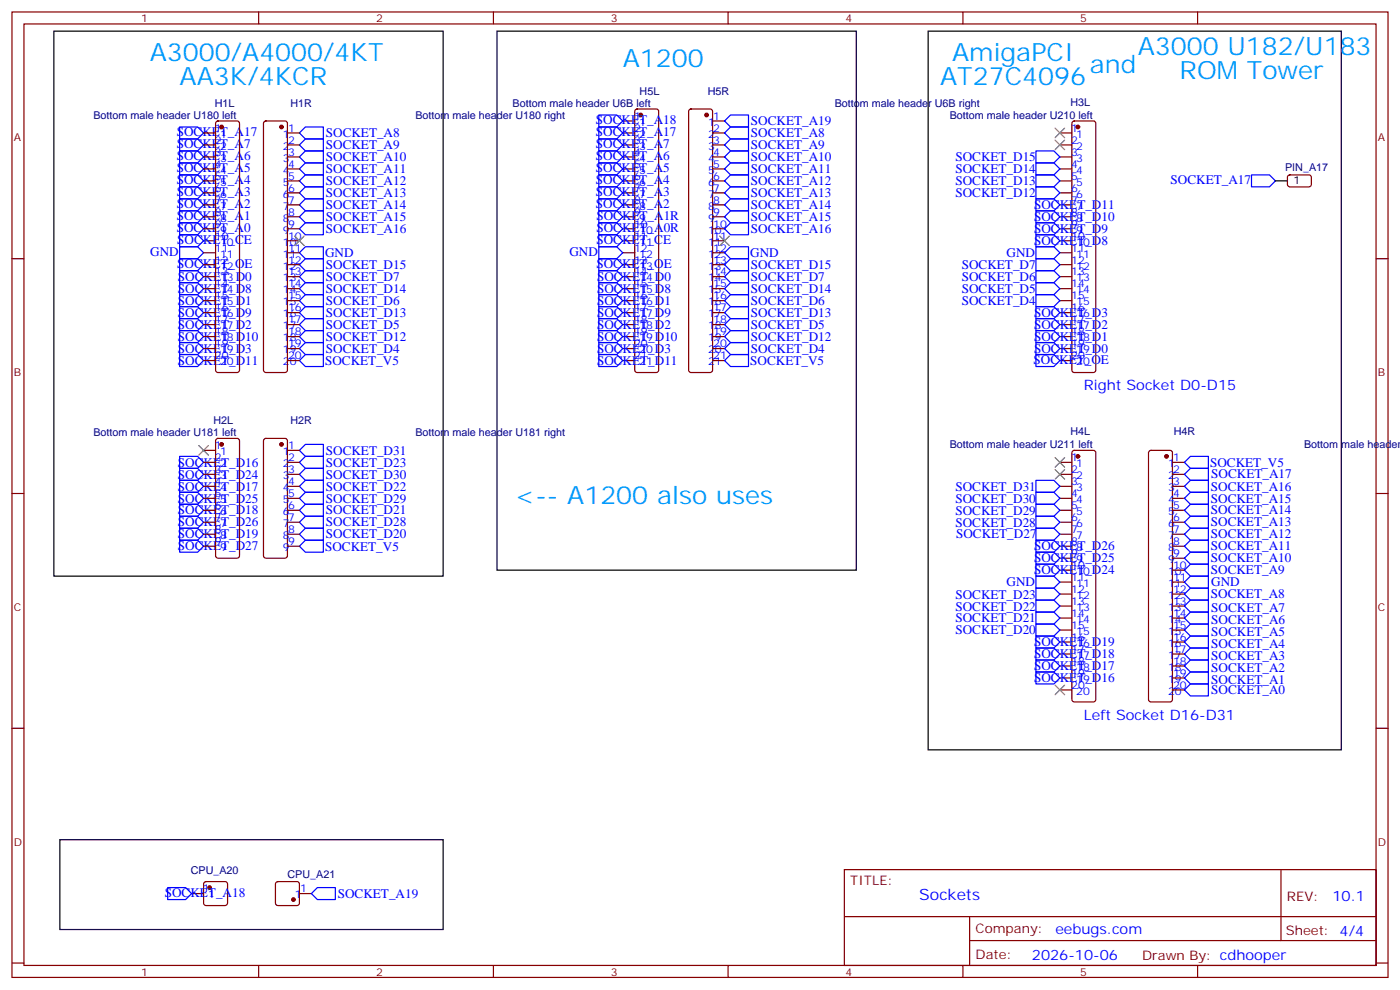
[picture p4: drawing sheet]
<svg xmlns="http://www.w3.org/2000/svg" width="412mm" height="292mm" viewBox="0 0 412 292" stroke-linecap="round" stroke-linejoin="round" font-family="sans-serif">
<defs><g id="words">
<g font-size="7.4" fill="#09f">
<text x="44.1" y="18">A3000/A4000/4KT</text>
<text x="280.5" y="18">AmigaPCI</text>
<text x="335.1" y="16.2">A3000 U182/U183</text>
<text x="183.4" y="19.8">A1200</text>
<text x="321" y="21.5">and</text>
<text x="347.5" y="23.3">ROM Tow</text>
<text x="382.4" y="23.3">er</text>
<text x="52.9" y="25">AA3K/4KCR</text>
<text x="276.9" y="25">AT27C4096</text>
<text x="151.7" y="148.5">&lt;-- A1200 also uses</text>
</g>
<text font-size="4.6" fill="#00f" x="270.8" y="265.1">Sockets</text>
<g font-size="4.2" fill="#00f">
<text x="319.3" y="115">Right Socket D0-D15</text>
<text x="319.3" y="212">Left Socket D16-D31</text>
<text x="392.5" y="265.4">10.1</text>
<text x="310.9" y="274.9">eebugs.com</text>
<text x="304" y="282.7">2026-10-06</text>
</g>
<g font-size="3.9" fill="#00f">
<text x="52.1" y="40">SOCKET_A17</text>
<text x="96" y="40.4">SOCKET_A8</text>
<text x="175.5" y="40">SOCKET_A17</text>
<text x="175.5" y="36.5">SOCKET_A18</text>
<text x="221.2" y="40.4">SOCKET_A8</text>
<text x="221.2" y="36.9">SOCKET_A19</text>
<text x="52.1" y="43.6">SOCKET_A7</text>
<text x="52.1" y="47.1">SOCKET_A6</text>
<text x="96" y="43.9">SOCKET_A9</text>
<text x="96" y="47.5">SOCKET_A10</text>
<text x="175.5" y="47.1">SOCKET_A6</text>
<text x="175.5" y="43.6">SOCKET_A7</text>
<text x="221.2" y="47.5">SOCKET_A10</text>
<text x="221.2" y="43.9">SOCKET_A9</text>
<text x="281.4" y="47.5">SOCKET_D15</text>
<text x="52.1" y="50.6">SOCKET_A5</text>
<text x="96" y="51">SOCKET_A11</text>
<text x="175.5" y="50.6">SOCKET_A5</text>
<text x="221.2" y="51">SOCKET_A11</text>
<text x="281.4" y="51">SOCKET_D14</text>
<text x="52.1" y="54.2">SOCKET_A4</text>
<text x="52.1" y="57.7">SOCKET_A3</text>
<text x="96" y="54.5">SOCKET_A12</text>
<text x="96" y="58">SOCKET_A13</text>
<text x="175.5" y="57.7">SOCKET_A3</text>
<text x="175.5" y="54.2">SOCKET_A4</text>
<text x="221.2" y="58">SOCKET_A13</text>
<text x="221.2" y="54.5">SOCKET_A12</text>
<text x="281.4" y="54.6">SOCKET_D13</text>
<text x="281.4" y="58.1">SOCKET_D12</text>
<text x="344.8" y="54.2">SOCKET_A17</text>
<text x="52.1" y="61.2">SOCKET_A2</text>
<text x="52.1" y="64.7">SOCKET_A1</text>
<text x="96" y="61.6">SOCKET_A14</text>
<text x="96" y="65.1">SOCKET_A15</text>
<text x="175.5" y="61.2">SOCKET_A2</text>
<text x="175.7" y="64.9">SOCKET_A1R</text>
<text x="221.2" y="65.1">SOCKET_A15</text>
<text x="221.2" y="61.6">SOCKET_A14</text>
<text x="304.6" y="61.6">SOCKET_D11</text>
<text x="304.6" y="65.1">SOCKET_D10</text>
<text x="52.1" y="68.3">SOCKET_A0</text>
<text x="52.2" y="71.9">SOCKET_CE</text>
<text x="96" y="68.6">SOCKET_A16</text>
<text x="175.7" y="71.9">SOCKET_CE</text>
<text x="175.7" y="68.4">SOCKET_A0R</text>
<text x="221.2" y="68.6">SOCKET_A16</text>
<text x="304.6" y="68.6">SOCKET_D9</text>
<text x="44.3" y="75.5">GND</text>
<text x="95.8" y="75.8">GND</text>
<text x="167.7" y="75.5">GND</text>
<text x="221" y="75.8">GND</text>
<text x="296.5" y="75.7">GND</text>
<text x="304.6" y="72.2">SOCKET_D8</text>
<text x="52.2" y="79">SOCKET_OE</text>
<text x="52.4" y="82.7">SOCKET_D0</text>
<text x="96" y="82.7">SOCKET_D7</text>
<text x="96" y="79.2">SOCKET_D15</text>
<text x="175.7" y="79">SOCKET_OE</text>
<text x="175.9" y="82.7">SOCKET_D0</text>
<text x="221.2" y="79.2">SOCKET_D15</text>
<text x="221.2" y="82.7">SOCKET_D7</text>
<text x="283.3" y="79.3">SOCKET_D7</text>
<text x="283.3" y="82.8">SOCKET_D6</text>
<text x="52.4" y="86.3">SOCKET_D8</text>
<text x="52.4" y="89.8">SOCKET_D1</text>
<text x="96" y="86.3">SOCKET_D14</text>
<text x="96" y="89.8">SOCKET_D6</text>
<text x="175.9" y="89.8">SOCKET_D1</text>
<text x="175.9" y="86.3">SOCKET_D8</text>
<text x="221.2" y="89.8">SOCKET_D6</text>
<text x="221.2" y="86.3">SOCKET_D14</text>
<text x="283.3" y="86.3">SOCKET_D5</text>
<text x="283.3" y="89.8">SOCKET_D4</text>
<text x="52.4" y="93.3">SOCKET_D9</text>
<text x="96" y="93.3">SOCKET_D13</text>
<text x="175.9" y="93.3">SOCKET_D9</text>
<text x="221.2" y="93.3">SOCKET_D13</text>
<text x="304.6" y="93.3">SOCKET_D3</text>
<text x="52.4" y="96.8">SOCKET_D2</text>
<text x="52.4" y="100.4">SOCKET_D10</text>
<text x="96" y="96.8">SOCKET_D5</text>
<text x="96" y="100.4">SOCKET_D12</text>
<text x="175.9" y="100.4">SOCKET_D10</text>
<text x="175.9" y="96.8">SOCKET_D2</text>
<text x="221.2" y="100.4">SOCKET_D12</text>
<text x="221.2" y="96.8">SOCKET_D5</text>
<text x="304.6" y="100.4">SOCKET_D1</text>
<text x="304.6" y="96.8">SOCKET_D2</text>
<text x="52.4" y="103.9">SOCKET_D3</text>
<text x="52.4" y="107.4">SOCKET_D11</text>
<text x="95.8" y="107.6">SOCKET_V5</text>
<text x="96" y="103.9">SOCKET_D4</text>
<text x="175.9" y="107.4">SOCKET_D11</text>
<text x="175.9" y="103.9">SOCKET_D3</text>
<text x="221" y="107.6">SOCKET_V5</text>
<text x="221.2" y="103.9">SOCKET_D4</text>
<text x="304.4" y="107.2">SOCKET_OE</text>
<text x="304.6" y="103.9">SOCKET_D0</text>
<text x="52.4" y="137.4">SOCKET_D16</text>
<text x="96" y="137.4">SOCKET_D23</text>
<text x="96" y="133.9">SOCKET_D31</text>
<text x="356.5" y="137.6">SOCKET_V5</text>
<text x="52.4" y="140.9">SOCKET_D24</text>
<text x="96" y="140.9">SOCKET_D30</text>
<text x="356.8" y="140.9">SOCKET_A17</text>
<text x="52.4" y="144.5">SOCKET_D17</text>
<text x="52.4" y="148">SOCKET_D25</text>
<text x="96" y="144.5">SOCKET_D22</text>
<text x="96" y="148">SOCKET_D29</text>
<text x="281.4" y="144.5">SOCKET_D31</text>
<text x="281.4" y="148.1">SOCKET_D30</text>
<text x="356.7" y="148">SOCKET_A15</text>
<text x="356.7" y="144.5">SOCKET_A16</text>
<text x="52.4" y="151.5">SOCKET_D18</text>
<text x="52.4" y="155.1">SOCKET_D26</text>
<text x="96" y="151.5">SOCKET_D21</text>
<text x="96" y="155.1">SOCKET_D28</text>
<text x="281.4" y="151.6">SOCKET_D29</text>
<text x="281.4" y="155.1">SOCKET_D28</text>
<text x="356.7" y="155.1">SOCKET_A13</text>
<text x="356.7" y="151.5">SOCKET_A14</text>
<text x="52.4" y="158.6">SOCKET_D19</text>
<text x="96" y="158.6">SOCKET_D20</text>
<text x="281.6" y="158.6">SOCKET_D27</text>
<text x="356.7" y="158.6">SOCKET_A12</text>
<text x="52.4" y="162.1">SOCKET_D27</text>
<text x="95.8" y="162.3">SOCKET_V5</text>
<text x="304.6" y="162.1">SOCKET_D26</text>
<text x="304.6" y="165.6">SOCKET_D25</text>
<text x="356.7" y="162.1">SOCKET_A11</text>
<text x="356.7" y="165.6">SOCKET_A10</text>
<text x="296.5" y="172.7">GND</text>
<text x="304.6" y="169.2">SOCKET_D24</text>
<text x="356.7" y="169.2">SOCKET_A9</text>
<text x="356.8" y="172.7">GND</text>
<text x="281.4" y="176.3">SOCKET_D23</text>
<text x="281.4" y="179.8">SOCKET_D22</text>
<text x="356.7" y="176.2">SOCKET_A8</text>
<text x="281.4" y="183.3">SOCKET_D21</text>
<text x="356.8" y="183.7">SOCKET_A6</text>
<text x="356.8" y="180.2">SOCKET_A7</text>
<text x="281.4" y="186.9">SOCKET_D20</text>
<text x="304.6" y="190.3">SOCKET_D19</text>
<text x="356.8" y="190.7">SOCKET_A4</text>
<text x="356.8" y="187.2">SOCKET_A5</text>
<text x="304.6" y="193.9">SOCKET_D18</text>
<text x="304.6" y="197.4">SOCKET_D17</text>
<text x="356.8" y="197.8">SOCKET_A2</text>
<text x="356.8" y="194.3">SOCKET_A3</text>
<text x="304.6" y="200.9">SOCKET_D16</text>
<text x="356.8" y="201.3">SOCKET_A1</text>
<text x="356.8" y="204.5">SOCKET_A0</text>
<text x="48.5" y="264.1">SOCKET_A18</text>
<text x="99.5" y="264.4">SOCKET_A19</text>
</g>
<g font-size="3.9" fill="#800">
<text x="250.5" y="260.7">TITLE:</text>
<text x="379.1" y="265.4">REV:</text>
<text x="287.4" y="274.9">Company:</text>
<text x="378.7" y="275.5">Sheet: 4/4</text>
<text x="287.4" y="282.6">Date:</text>
<text x="336.4" y="282.7">Draw</text>
<text x="346.6" y="282.7">n By: cdhooper</text>
</g>
<g font-size="3.2" fill="#800">
<text x="41.6" y="6.5">1</text>
<text x="110.8" y="6.5">2</text>
<text x="179.9" y="6.5">3</text>
<text x="249.1" y="6.5">4</text>
<text x="318.2" y="6.5">5</text>
<text x="4.1" y="41.6">A</text>
<text x="405.9" y="41.6">A</text>
<text x="4.1" y="110.8">B</text>
<text x="405.9" y="110.8">B</text>
<text x="4.1" y="179.9">C</text>
<text x="405.9" y="179.9">C</text>
<text x="4.1" y="249.1">D</text>
<text x="405.9" y="249.1">D</text>
<text x="41.6" y="287.3">1</text>
<text x="110.8" y="287.3">2</text>
<text x="179.9" y="287.3">3</text>
<text x="249.1" y="287.3">4</text>
<text x="318.2" y="287.3">5</text>
</g>
<g font-size="3.2" fill="#000080">
<text x="188.4" y="28">H5L</text>
<text x="208.5" y="28">H5R</text>
<text x="27.5" y="35">Bottom male header U180 left</text>
<text x="63.3" y="31.5">H1L</text>
<text x="85.5" y="31.5">H1R</text>
<text x="122.4" y="35">Bottom male header U180 right</text>
<text x="151" y="31.5">Bottom male header U6B left</text>
<text x="245.9" y="31.5">Bottom male header U6B right</text>
<text x="279.8" y="35">Bottom male header U210 left</text>
<text x="315.3" y="31.2">H3L</text>
<text x="378.5" y="50.4">PIN_A17</text>
<text x="62.9" y="125">H2L</text>
<text x="85.5" y="125">H2R</text>
<text x="27.5" y="128.5">Bottom male header U181 left</text>
<text x="122.4" y="128.5">Bottom male header U181 right</text>
<text x="315.3" y="128.2">H4L</text>
<text x="345.8" y="128.2">H4R</text>
<text x="279.8" y="132">Bottom male header U211 left</text>
<text x="384.1" y="132">Bottom male header</text>
<text x="56.2" y="257.3">CPU_A20</text>
<text x="84.7" y="258.6">CPU_A21</text>
</g>
<g font-size="3.2" fill="#00f">
<text x="186.8" y="35.3">1</text>
<text x="210.1" y="35.3">1</text>
<text x="63.3" y="38.8">1</text>
<text x="64.8" y="40.6">1</text>
<text x="83.4" y="40.6">1</text>
<text x="84.8" y="38.8">1</text>
<text x="186.8" y="38.8">2</text>
<text x="188.3" y="37">1</text>
<text x="188.3" y="40.6">2</text>
<text x="208.6" y="37">1</text>
<text x="208.6" y="40.6">2</text>
<text x="210.1" y="38.8">2</text>
<text x="315.6" y="38.8">1</text>
<text x="317" y="40.6">1</text>
<text x="63.3" y="45.9">3</text>
<text x="63.3" y="42.3">2</text>
<text x="64.8" y="47.6">3</text>
<text x="64.8" y="44.1">2</text>
<text x="83.4" y="47.6">3</text>
<text x="83.4" y="44.1">2</text>
<text x="84.8" y="45.9">3</text>
<text x="84.8" y="42.3">2</text>
<text x="186.8" y="42.3">3</text>
<text x="186.8" y="45.9">4</text>
<text x="188.3" y="44.1">3</text>
<text x="188.3" y="47.6">4</text>
<text x="208.6" y="44.1">3</text>
<text x="208.6" y="47.6">4</text>
<text x="210.1" y="42.3">3</text>
<text x="210.1" y="45.9">4</text>
<text x="315.6" y="42.3">2</text>
<text x="315.6" y="45.9">3</text>
<text x="317" y="44.1">2</text>
<text x="317" y="47.6">3</text>
<text x="63.3" y="52.9">5</text>
<text x="63.3" y="49.4">4</text>
<text x="64.8" y="51.2">4</text>
<text x="83.4" y="51.2">4</text>
<text x="84.8" y="52.9">5</text>
<text x="84.8" y="49.4">4</text>
<text x="186.8" y="49.4">5</text>
<text x="186.8" y="52.9">6</text>
<text x="188.3" y="51.2">5</text>
<text x="208.6" y="51.2">5</text>
<text x="210.1" y="49.4">5</text>
<text x="210.1" y="52.9">6</text>
<text x="315.6" y="49.4">4</text>
<text x="315.6" y="52.9">5</text>
<text x="317" y="51.2">4</text>
<text x="63.3" y="60">7</text>
<text x="63.3" y="56.4">6</text>
<text x="64.8" y="58.2">6</text>
<text x="64.8" y="54.7">5</text>
<text x="83.4" y="58.2">6</text>
<text x="83.4" y="54.7">5</text>
<text x="84.8" y="60">7</text>
<text x="84.8" y="56.4">6</text>
<text x="186.8" y="56.4">7</text>
<text x="186.8" y="60">8</text>
<text x="188.3" y="54.7">6</text>
<text x="188.3" y="58.2">7</text>
<text x="208.6" y="54.7">6</text>
<text x="208.6" y="58.2">7</text>
<text x="210.1" y="56.4">7</text>
<text x="210.1" y="60">8</text>
<text x="315.6" y="56.4">6</text>
<text x="315.6" y="60">7</text>
<text x="317" y="54.7">5</text>
<text x="317" y="58.2">6</text>
<text x="63.3" y="63.5">8</text>
<text x="64.8" y="65.3">8</text>
<text x="64.8" y="61.7">7</text>
<text x="83.4" y="65.3">8</text>
<text x="83.4" y="61.7">7</text>
<text x="84.8" y="63.5">8</text>
<text x="186.8" y="63.5">9</text>
<text x="188.3" y="61.7">8</text>
<text x="188.3" y="65.3">9</text>
<text x="208.6" y="61.7">8</text>
<text x="208.6" y="65.3">9</text>
<text x="210.1" y="63.5">9</text>
<text x="315.6" y="63.5">8</text>
<text x="317" y="61.7">7</text>
<text x="317" y="65.3">8</text>
<text x="63.3" y="70.6">10</text>
<text x="63.3" y="67">9</text>
<text x="64.8" y="68.8">9</text>
<text x="83.4" y="68.8">9</text>
<text x="84.8" y="70.6">10</text>
<text x="84.8" y="67">9</text>
<text x="186.8" y="67">10</text>
<text x="186.8" y="70.6">11</text>
<text x="188.3" y="68.8">10</text>
<text x="208.6" y="68.8">10</text>
<text x="210.1" y="67">10</text>
<text x="210.1" y="70.6">11</text>
<text x="315.6" y="67">9</text>
<text x="315.6" y="70.6">10</text>
<text x="317" y="68.8">9</text>
<text x="63.3" y="77.6">12</text>
<text x="63.3" y="74.1">11</text>
<text x="64.8" y="75.8">11</text>
<text x="64.8" y="72.3">10</text>
<text x="83.4" y="75.8">11</text>
<text x="83.4" y="72.3">10</text>
<text x="84.8" y="77.6">12</text>
<text x="84.8" y="74.1">11</text>
<text x="186.8" y="74.1">12</text>
<text x="186.8" y="77.6">13</text>
<text x="188.3" y="72.3">11</text>
<text x="188.3" y="75.8">12</text>
<text x="208.6" y="72.3">11</text>
<text x="208.6" y="75.8">12</text>
<text x="210.1" y="74.1">12</text>
<text x="210.1" y="77.6">13</text>
<text x="315.6" y="74.1">11</text>
<text x="315.6" y="77.6">12</text>
<text x="317" y="72.3">10</text>
<text x="317" y="75.8">11</text>
<text x="63.3" y="81.1">13</text>
<text x="64.8" y="82.9">13</text>
<text x="64.8" y="79.4">12</text>
<text x="83.4" y="82.9">13</text>
<text x="83.4" y="79.4">12</text>
<text x="84.8" y="81.1">13</text>
<text x="186.8" y="81.1">14</text>
<text x="188.3" y="79.4">13</text>
<text x="188.3" y="82.9">14</text>
<text x="208.6" y="79.4">13</text>
<text x="208.6" y="82.9">14</text>
<text x="210.1" y="81.1">14</text>
<text x="315.6" y="81.1">13</text>
<text x="317" y="79.4">12</text>
<text x="317" y="82.9">13</text>
<text x="63.3" y="88.2">15</text>
<text x="63.3" y="84.7">14</text>
<text x="64.8" y="90">15</text>
<text x="64.8" y="86.4">14</text>
<text x="83.4" y="90">15</text>
<text x="83.4" y="86.4">14</text>
<text x="84.8" y="88.2">15</text>
<text x="84.8" y="84.7">14</text>
<text x="186.8" y="84.7">15</text>
<text x="186.8" y="88.2">16</text>
<text x="188.3" y="86.4">15</text>
<text x="188.3" y="90">16</text>
<text x="208.6" y="86.4">15</text>
<text x="208.6" y="90">16</text>
<text x="210.1" y="84.7">15</text>
<text x="210.1" y="88.2">16</text>
<text x="315.6" y="84.7">14</text>
<text x="315.6" y="88.2">15</text>
<text x="317" y="86.4">14</text>
<text x="317" y="90">15</text>
<text x="63.3" y="95.2">17</text>
<text x="63.3" y="91.7">16</text>
<text x="64.8" y="93.5">16</text>
<text x="83.4" y="93.5">16</text>
<text x="84.8" y="95.2">17</text>
<text x="84.8" y="91.7">16</text>
<text x="186.8" y="91.7">17</text>
<text x="186.8" y="95.2">18</text>
<text x="188.3" y="93.5">17</text>
<text x="208.6" y="93.5">17</text>
<text x="210.1" y="91.7">17</text>
<text x="210.1" y="95.2">18</text>
<text x="315.6" y="91.7">16</text>
<text x="315.6" y="95.2">17</text>
<text x="317" y="93.5">16</text>
<text x="63.3" y="98.8">18</text>
<text x="64.8" y="100.5">18</text>
<text x="64.8" y="97">17</text>
<text x="83.4" y="100.5">18</text>
<text x="83.4" y="97">17</text>
<text x="84.8" y="98.8">18</text>
<text x="186.8" y="98.8">19</text>
<text x="188.3" y="97">18</text>
<text x="188.3" y="100.5">19</text>
<text x="208.6" y="97">18</text>
<text x="208.6" y="100.5">19</text>
<text x="210.1" y="98.8">19</text>
<text x="315.6" y="98.8">18</text>
<text x="317" y="97">17</text>
<text x="317" y="100.5">18</text>
<text x="63.3" y="105.8">20</text>
<text x="63.3" y="102.3">19</text>
<text x="64.8" y="107.6">20</text>
<text x="64.8" y="104.1">19</text>
<text x="83.4" y="107.6">20</text>
<text x="83.4" y="104.1">19</text>
<text x="84.8" y="105.8">20</text>
<text x="84.8" y="102.3">19</text>
<text x="186.8" y="102.3">20</text>
<text x="186.8" y="105.8">21</text>
<text x="188.3" y="104.1">20</text>
<text x="188.3" y="107.6">21</text>
<text x="208.6" y="104.1">20</text>
<text x="208.6" y="107.6">21</text>
<text x="210.1" y="102.3">20</text>
<text x="210.1" y="105.8">21</text>
<text x="315.6" y="102.3">19</text>
<text x="315.6" y="105.8">20</text>
<text x="317" y="104.1">19</text>
<text x="317" y="107.6">20</text>
<text x="63.3" y="132.3">1</text>
<text x="63.3" y="135.8">2</text>
<text x="64.8" y="134.1">1</text>
<text x="64.8" y="137.6">2</text>
<text x="83.4" y="134.1">1</text>
<text x="83.4" y="137.6">2</text>
<text x="84.8" y="132.3">1</text>
<text x="84.8" y="135.8">2</text>
<text x="315.6" y="135.8">1</text>
<text x="317" y="137.6">1</text>
<text x="344.1" y="137.6">1</text>
<text x="345.5" y="135.8">1</text>
<text x="63.3" y="139.3">3</text>
<text x="63.3" y="142.9">4</text>
<text x="64.8" y="141.1">3</text>
<text x="83.4" y="141.1">3</text>
<text x="84.8" y="139.3">3</text>
<text x="84.8" y="142.9">4</text>
<text x="315.6" y="139.3">2</text>
<text x="315.6" y="142.9">3</text>
<text x="317" y="141.1">2</text>
<text x="344.1" y="141.1">2</text>
<text x="345.5" y="139.3">2</text>
<text x="345.5" y="142.9">3</text>
<text x="63.3" y="146.4">5</text>
<text x="63.3" y="149.9">6</text>
<text x="64.8" y="144.6">4</text>
<text x="64.8" y="148.2">5</text>
<text x="83.4" y="144.6">4</text>
<text x="83.4" y="148.2">5</text>
<text x="84.8" y="146.4">5</text>
<text x="84.8" y="149.9">6</text>
<text x="315.6" y="146.4">4</text>
<text x="315.6" y="149.9">5</text>
<text x="317" y="144.6">3</text>
<text x="317" y="148.2">4</text>
<text x="344.1" y="144.6">3</text>
<text x="344.1" y="148.2">4</text>
<text x="345.5" y="146.4">4</text>
<text x="345.5" y="149.9">5</text>
<text x="63.3" y="153.5">7</text>
<text x="64.8" y="151.7">6</text>
<text x="64.8" y="155.2">7</text>
<text x="83.4" y="151.7">6</text>
<text x="83.4" y="155.2">7</text>
<text x="84.8" y="153.5">7</text>
<text x="315.6" y="153.5">6</text>
<text x="317" y="151.7">5</text>
<text x="317" y="155.2">6</text>
<text x="344.1" y="151.7">5</text>
<text x="344.1" y="155.2">6</text>
<text x="345.5" y="153.5">6</text>
<text x="63.3" y="157">8</text>
<text x="63.3" y="160.5">9</text>
<text x="64.8" y="158.8">8</text>
<text x="83.4" y="158.8">8</text>
<text x="84.8" y="157">8</text>
<text x="84.8" y="160.5">9</text>
<text x="315.6" y="157">7</text>
<text x="315.6" y="160.5">8</text>
<text x="317" y="158.8">7</text>
<text x="344.1" y="158.8">7</text>
<text x="345.5" y="157">7</text>
<text x="345.5" y="160.5">8</text>
<text x="64.8" y="162.3">9</text>
<text x="83.4" y="162.3">9</text>
<text x="315.6" y="164">9</text>
<text x="315.6" y="167.6">10</text>
<text x="317" y="162.3">8</text>
<text x="317" y="165.8">9</text>
<text x="344.1" y="162.3">8</text>
<text x="344.1" y="165.8">9</text>
<text x="345.5" y="164">9</text>
<text x="345.5" y="167.6">10</text>
<text x="315.6" y="171.1">11</text>
<text x="317" y="169.3">10</text>
<text x="317" y="172.9">11</text>
<text x="344.1" y="169.3">10</text>
<text x="344.1" y="172.9">11</text>
<text x="345.5" y="171.1">11</text>
<text x="315.6" y="174.6">12</text>
<text x="315.6" y="178.2">13</text>
<text x="317" y="176.4">12</text>
<text x="317" y="179.9">13</text>
<text x="344.1" y="176.4">12</text>
<text x="344.1" y="179.9">13</text>
<text x="345.5" y="174.6">12</text>
<text x="345.5" y="178.2">13</text>
<text x="315.6" y="181.7">14</text>
<text x="315.6" y="185.2">15</text>
<text x="317" y="183.4">14</text>
<text x="344.1" y="183.4">14</text>
<text x="345.5" y="181.7">14</text>
<text x="345.5" y="185.2">15</text>
<text x="315.6" y="188.7">16</text>
<text x="317" y="187">15</text>
<text x="317" y="190.5">16</text>
<text x="344.1" y="187">15</text>
<text x="344.1" y="190.5">16</text>
<text x="345.5" y="188.7">16</text>
<text x="315.6" y="192.3">17</text>
<text x="315.6" y="195.8">18</text>
<text x="317" y="194">17</text>
<text x="317" y="197.6">18</text>
<text x="344.1" y="194">17</text>
<text x="344.1" y="197.6">18</text>
<text x="345.5" y="192.3">17</text>
<text x="345.5" y="195.8">18</text>
<text x="315.6" y="199.3">19</text>
<text x="315.6" y="202.8">20</text>
<text x="317" y="201.1">19</text>
<text x="344.1" y="201.1">19</text>
<text x="345.5" y="199.3">19</text>
<text x="345.5" y="202.8">20</text>
<text x="317" y="204.6">20</text>
<text x="344.1" y="204.6">20</text>
<text x="59.8" y="262.8">1</text>
<text x="88.4" y="262.8">1</text>
<text x="61.3" y="264.6">1</text>
<text x="86.9" y="264.6">1</text>
</g>
<text font-size="3.2" x="381" y="54.3">1</text>
</g></defs>
<g fill="none" stroke="#870000" stroke-width=".35">
<path d="M3.5 3.5h405.4v284.4h-405.4zM7.1 7.1h398.2v277.2h-398.2zM76.2 3.5v3.6M145.3 3.5v3.6M214.5 3.5v3.6M283.6 3.5v3.6M352.8 3.5v3.6M60 39.2h3.5M63.7 35.8l.5-.2h5.6l.5 .2 .3 .5v72.7l-.3 .5-.5 .2h-5.6l-.5-.2-.2-.5v-72.7zM77.8 35.8l.5-.2h5.7l.5 .2 .2 .5v72.7l-.3 .5-.4 .2h-5.7l-.5-.2-.2-.5v-72.7zM84.7 39.2h3.5M183.4 39.2h3.6"/>
<path d="M183.4 35.6h3.6M187.2 32.3l.5-.2h5.6l.5 .2 .2 .5v76.2l-.2 .5-.5 .2h-5.6l-.5-.2-.2-.5v-76.2zM203.1 32.3l.5-.2h5.6l.5 .2 .2 .5v76.2l-.2 .5-.5 .2h-5.6l-.5-.2-.3-.5v-76.2zM209.9 39.2h3.5M209.9 35.6h3.5M312.2 39.2h3.5M316 35.8l.4-.2h5.7l.5 .2 .2 .5v72.7l-.2 .5-.5 .2h-5.7l-.5-.2-.2-.5v-72.7zM60 56.8h3.5M60 53.3h3.5M60 49.7h3.5M60 46.2h3.5M60 42.7h3.5"/>
<path d="M84.7 56.8h3.5M84.7 53.3h3.5M84.7 49.7h3.5M84.7 46.2h3.5M84.7 42.7h3.5M183.4 56.8h3.6M183.4 53.3h3.6M183.4 49.7h3.6M183.4 46.2h3.6M183.4 42.7h3.6M209.9 56.8h3.5M209.9 53.3h3.5"/>
<path d="M209.9 49.7h3.5M209.9 46.2h3.5M209.9 42.7h3.5M312.2 56.8h3.5M312.2 53.3h3.5M312.2 49.7h3.5M312.2 46.2h3.5M312.2 42.7h3.5M379.5 51.7l.4-.2 6 .1 .4 .6-.1 2.4-.6 .4h-5.9l-.5-.7v-2.1zM3.5 76.2h3.6M60 78h3.5M60 74.4h3.5"/>
<path d="M60 70.9h3.5M60 67.4h3.5M60 63.9h3.5M60 60.3h3.5M84.7 78h3.5M84.7 74.4h3.5M84.7 70.9h3.5M84.7 67.4h3.5M84.7 63.9h3.5M84.7 60.3h3.5M183.4 78h3.6M183.4 74.4h3.6"/>
<path d="M183.4 70.9h3.6M183.4 67.4h3.6M183.4 63.9h3.6M183.4 60.3h3.6M209.9 78h3.5M209.9 74.4h3.5M209.9 70.9h3.5M209.9 67.4h3.5M209.9 63.9h3.5M209.9 60.3h3.5M312.2 78h3.5M312.2 74.4h3.5"/>
<path d="M312.2 70.9h3.5M312.2 67.4h3.5M312.2 63.9h3.5M312.2 60.3h3.5M405.3 76.2h3.6M60 99.1h3.5M60 95.6h3.5M60 92.1h3.5M60 88.5h3.5M60 85h3.5M60 81.5h3.5M84.7 99.1h3.5"/>
<path d="M84.7 95.6h3.5M84.7 92.1h3.5M84.7 88.5h3.5M84.7 85h3.5M84.7 81.5h3.5M183.4 99.1h3.6M183.4 95.6h3.6M183.4 92.1h3.6M183.4 88.5h3.6M183.4 85h3.6M183.4 81.5h3.6M209.9 99.1h3.5"/>
<path d="M209.9 95.6h3.5M209.9 92.1h3.5M209.9 88.5h3.5M209.9 85h3.5M209.9 81.5h3.5M312.2 99.1h3.5M312.2 95.6h3.5M312.2 92.1h3.5M312.2 88.5h3.5M312.2 85h3.5M312.2 81.5h3.5M60 106.2h3.5"/>
<path d="M60 102.7h3.5M84.7 106.2h3.5M84.7 102.7h3.5M183.4 106.2h3.6M183.4 102.7h3.6M209.9 106.2h3.5M209.9 102.7h3.5M312.2 106.2h3.5M312.2 102.7h3.5M60 132.6h3.5M60 136.2h3.5M60 139.7h3.5"/>
<path d="M63.7 129.3l.5-.2h5.6l.5 .2 .3 .5v33.9l-.3 .5-.5 .2h-5.6l-.5-.2-.2-.5v-33.9zM77.8 129.3l.5-.2h5.7l.5 .2 .2 .5v33.9l-.3 .5-.4 .2h-5.7l-.5-.2-.2-.5v-33.9zM84.7 132.6h3.5M84.7 136.2h3.5M84.7 139.7h3.5M312.2 136.2h3.5M312.2 139.7h3.5M316 132.9l.4-.3h5.7l.5 .3 .2 .4v72.7l-.2 .5-.5 .2h-5.7l-.5-.2-.2-.5v-72.7zM338.5 132.9l.5-.3h5.7l.5 .3 .2 .4v72.7l-.3 .5-.4 .2h-5.7l-.5-.2-.2-.5v-72.7zM345.4 136.2h3.5M345.4 139.7h3.5M3.5 145.3h3.6"/>
<path d="M60 143.2h3.5M60 146.8h3.5M60 150.3h3.5M60 153.8h3.5M60 157.3h3.5M84.7 143.2h3.5M84.7 146.8h3.5M84.7 150.3h3.5M84.7 153.8h3.5M84.7 157.3h3.5M312.2 143.2h3.5M312.2 146.8h3.5"/>
<path d="M312.2 150.3h3.5M312.2 153.8h3.5M312.2 157.3h3.5M345.4 143.2h3.5M345.4 146.8h3.5M345.4 150.3h3.5M345.4 153.8h3.5M345.4 157.3h3.5M405.3 145.3h3.6M60 160.9h3.5M84.7 160.9h3.5M312.2 160.9h3.5"/>
<path d="M312.2 164.4h3.5M312.2 167.9h3.5M312.2 171.4h3.5M312.2 175h3.5M312.2 178.5h3.5M345.4 160.9h3.5M345.4 164.4h3.5M345.4 167.9h3.5M345.4 171.4h3.5M345.4 175h3.5M345.4 178.5h3.5M312.2 182h3.5"/>
<path d="M312.2 185.6h3.5M312.2 189.1h3.5M312.2 192.6h3.5M312.2 196.1h3.5M312.2 199.7h3.5M345.4 182h3.5M345.4 185.6h3.5M345.4 189.1h3.5M345.4 192.6h3.5M345.4 196.1h3.5M345.4 199.7h3.5M3.5 214.5h3.6"/>
<path d="M312.2 203.2h3.5M345.4 203.2h3.5M405.3 214.5h3.6M60.2 259.9l.5-.3h5.6l.5 .3 .2 .5v5.6l-.2 .5-.5 .2h-5.6l-.5-.2-.2-.5v-5.6zM81.4 259.9l.4-.3h5.7l.5 .3 .2 .5v5.6l-.2 .5-.5 .2h-5.7l-.5-.2-.2-.5v-5.6zM248.7 256.1h156.6v28.2h-156.6zM377.3 256.1v20.9M56.4 263.2h3.6M88.2 263.2h3.5M248.7 270h156.5M285.6 277h119.6M285.6 270v14.1"/>
<path d="M3.5 283.6h3.6M76.2 284.3v3.6M145.3 284.3v3.6M214.5 284.3v3.6M283.6 284.3v3.6M352.8 284.3v3.6M405.3 283.6h3.6"/>
</g>
<g fill="none" stroke="#00f" stroke-width=".35">
<path d="M52.9 37.4h5.3l1.8 1.8-1.8 1.7h-5.3zM88.2 39.2l1.8-1.8h5.2v3.5h-5.2zM176.4 37.4h5.3l1.7 1.8-1.7 1.7h-5.3zM176.4 33.9h5.3l1.7 1.7-1.7 1.8h-5.3zM213.4 39.2l1.8-1.8h5.3v3.5h-5.3zM213.4 35.6l1.8-1.7h5.3v3.5h-5.3zM52.9 40.9h5.3l1.8 1.8-1.8 1.8h-5.3zM52.9 44.5h5.3l1.8 1.7-1.8 1.8h-5.3zM52.9 48h5.3l1.8 1.7-1.8 1.8h-5.3zM52.9 51.5h5.3l1.8 1.8-1.8 1.7h-5.3zM52.9 55h5.3l1.8 1.8-1.8 1.8h-5.3zM52.9 58.6h5.3l1.8 1.7-1.8 1.8h-5.3z"/>
<path d="M88.2 42.7l1.8-1.8h5.2v3.6h-5.2zM88.2 46.2l1.8-1.7h5.2v3.5h-5.2zM88.2 49.7l1.8-1.7h5.2v3.5h-5.2zM88.2 53.3l1.8-1.8h5.2v3.5h-5.2zM88.2 56.8l1.8-1.8h5.2v3.6h-5.2zM176.4 58.6h5.3l1.7 1.7-1.7 1.8h-5.3zM176.4 55h5.3l1.7 1.8-1.7 1.8h-5.3zM176.4 51.5h5.3l1.7 1.8-1.7 1.7h-5.3zM176.4 48h5.3l1.7 1.7-1.7 1.8h-5.3zM176.4 44.5h5.3l1.7 1.7-1.7 1.8h-5.3zM176.4 40.9h5.3l1.7 1.8-1.7 1.8h-5.3zM213.4 56.8l1.8-1.8h5.3v3.6h-5.3z"/>
<path d="M213.4 53.3l1.8-1.8h5.3v3.5h-5.3zM213.4 49.7l1.8-1.7h5.3v3.5h-5.3zM213.4 46.2l1.8-1.7h5.3v3.5h-5.3zM213.4 42.7l1.8-1.8h5.3v3.6h-5.3zM305.2 44.5h5.2l1.8 1.7-1.8 1.8h-5.2zM305.2 48h5.2l1.8 1.7-1.8 1.8h-5.2zM305.2 51.5h5.2l1.8 1.8-1.8 1.7h-5.2zM305.2 55h5.2l1.8 1.8-1.8 1.8h-5.2zM305.2 58.6h5.2l1.8 1.7-1.8 1.8h-5.2zM368.7 51.5h5.2l1.8 1.8-1.8 1.7h-5.2zM52.9 72.7h5.3l1.8 1.7-1.8 1.8h-5.3zM52.9 62.1h5.3l1.8 1.8-1.8 1.7h-5.3z"/>
<path d="M52.9 65.6h5.3l1.8 1.8-1.8 1.7h-5.3zM52.9 79.7h5.3l1.8 1.8-1.8 1.8h-5.3zM52.9 76.2h5.3l1.8 1.8-1.8 1.7h-5.3zM52.9 69.1h5.3l1.8 1.8-1.8 1.8h-5.3zM88.2 74.4l1.8-1.7h5.2v3.5h-5.2zM88.2 60.3l1.8-1.7h5.2v3.5h-5.2zM88.2 63.9l1.8-1.8h5.2v3.5h-5.2zM88.2 67.4l1.8-1.8h5.2v3.5h-5.2zM88.2 78l1.8-1.8h5.2v3.5h-5.2zM176.4 69.1h5.3l1.7 1.8-1.7 1.8h-5.3zM176.4 76.2h5.3l1.7 1.8-1.7 1.7h-5.3zM176.4 79.7h5.3l1.7 1.8-1.7 1.8h-5.3z"/>
<path d="M176.4 65.6h5.3l1.7 1.8-1.7 1.7h-5.3zM176.4 62.1h5.3l1.7 1.8-1.7 1.7h-5.3zM176.4 72.7h5.3l1.7 1.7-1.7 1.8h-5.3zM213.4 78l1.8-1.8h5.3v3.5h-5.3zM213.4 67.4l1.8-1.8h5.3v3.5h-5.3zM213.4 63.9l1.8-1.8h5.3v3.5h-5.3zM213.4 60.3l1.8-1.7h5.3v3.5h-5.3zM213.4 74.4l1.8-1.7h5.3v3.5h-5.3zM305.2 62.1h5.2l1.8 1.8-1.8 1.7h-5.2zM305.2 65.6h5.2l1.8 1.8-1.8 1.7h-5.2zM305.2 69.1h5.2l1.8 1.8-1.8 1.8h-5.2zM305.2 72.7h5.2l1.8 1.7-1.8 1.8h-5.2z"/>
<path d="M305.2 76.2h5.2l1.8 1.8-1.8 1.7h-5.2zM305.2 79.7h5.2l1.8 1.8-1.8 1.8h-5.2zM52.9 83.3h5.3l1.8 1.7-1.8 1.8h-5.3zM52.9 86.8h5.3l1.8 1.7-1.8 1.8h-5.3zM52.9 90.3h5.3l1.8 1.8-1.8 1.7h-5.3zM52.9 93.8h5.3l1.8 1.8-1.8 1.8h-5.3zM52.9 97.4h5.3l1.8 1.7-1.8 1.8h-5.3zM88.2 81.5l1.8-1.8h5.2v3.6h-5.2zM88.2 85l1.8-1.7h5.2v3.5h-5.2zM88.2 88.5l1.8-1.7h5.2v3.5h-5.2zM88.2 92.1l1.8-1.8h5.2v3.5h-5.2zM88.2 95.6l1.8-1.8h5.2v3.6h-5.2z"/>
<path d="M88.2 99.1l1.8-1.7h5.2v3.5h-5.2zM176.4 97.4h5.3l1.7 1.7-1.7 1.8h-5.3zM176.4 93.8h5.3l1.7 1.8-1.7 1.8h-5.3zM176.4 90.3h5.3l1.7 1.8-1.7 1.7h-5.3zM176.4 86.8h5.3l1.7 1.7-1.7 1.8h-5.3zM176.4 83.3h5.3l1.7 1.7-1.7 1.8h-5.3zM213.4 99.1l1.8-1.7h5.3v3.5h-5.3zM213.4 95.6l1.8-1.8h5.3v3.6h-5.3zM213.4 92.1l1.8-1.8h5.3v3.5h-5.3zM213.4 88.5l1.8-1.7h5.3v3.5h-5.3zM213.4 85l1.8-1.7h5.3v3.5h-5.3zM213.4 81.5l1.8-1.8h5.3v3.6h-5.3z"/>
<path d="M305.2 83.3h5.2l1.8 1.7-1.8 1.8h-5.2zM305.2 86.8h5.2l1.8 1.7-1.8 1.8h-5.2zM305.2 90.3h5.2l1.8 1.8-1.8 1.7h-5.2zM305.2 97.4h5.2l1.8 1.7-1.8 1.8h-5.2zM305.2 93.8h5.2l1.8 1.8-1.8 1.8h-5.2zM52.9 100.9h5.3l1.8 1.8-1.8 1.7h-5.3zM52.9 104.4h5.3l1.8 1.8-1.8 1.8h-5.3zM88.2 106.2l1.8-1.8h5.2v3.6h-5.2zM88.2 102.7l1.8-1.8h5.2v3.5h-5.2zM176.4 104.4h5.3l1.7 1.8-1.7 1.8h-5.3zM176.4 100.9h5.3l1.7 1.8-1.7 1.7h-5.3zM213.4 102.7l1.8-1.8h5.3v3.5h-5.3z"/>
<path d="M213.4 106.2l1.8-1.8h5.3v3.6h-5.3zM305.2 100.9h5.2l1.8 1.8-1.8 1.7h-5.2zM305.2 104.4h5.2l1.8 1.8-1.8 1.8h-5.2zM52.9 134.4h5.3l1.8 1.8-1.8 1.7h-5.3zM52.9 137.9h5.3l1.8 1.8-1.8 1.8h-5.3zM88.2 136.2l1.8-1.8h5.2v3.5h-5.2zM88.2 139.7l1.8-1.8h5.2v3.6h-5.2zM88.2 132.6l1.8-1.7h5.2v3.5h-5.2zM348.9 136.2l1.8-1.8h5.3v3.5h-5.3zM348.9 139.7l1.8-1.8h5.3v3.6h-5.3zM52.9 141.5h5.3l1.8 1.7-1.8 1.8h-5.3zM52.9 145h5.3l1.8 1.8-1.8 1.7h-5.3z"/>
<path d="M52.9 148.5h5.3l1.8 1.8-1.8 1.7h-5.3zM52.9 152h5.3l1.8 1.8-1.8 1.8h-5.3zM52.9 155.6h5.3l1.8 1.7-1.8 1.8h-5.3zM52.9 159.1h5.3l1.8 1.8-1.8 1.7h-5.3zM88.2 143.2l1.8-1.7h5.2v3.5h-5.2zM88.2 146.8l1.8-1.8h5.2v3.5h-5.2zM88.2 150.3l1.8-1.8h5.2v3.5h-5.2zM88.2 153.8l1.8-1.8h5.2v3.6h-5.2zM88.2 157.3l1.8-1.7h5.2v3.5h-5.2zM305.2 141.5h5.2l1.8 1.7-1.8 1.8h-5.2zM305.2 145h5.2l1.8 1.8-1.8 1.7h-5.2zM305.2 148.5h5.2l1.8 1.8-1.8 1.7h-5.2z"/>
<path d="M305.2 152h5.2l1.8 1.8-1.8 1.8h-5.2zM305.2 155.6h5.2l1.8 1.7-1.8 1.8h-5.2zM305.2 159.1h5.2l1.8 1.8-1.8 1.7h-5.2zM348.9 157.3l1.8-1.7h5.3v3.5h-5.3zM348.9 153.8l1.8-1.8h5.3v3.6h-5.3zM348.9 146.8l1.8-1.8h5.3v3.5h-5.3zM348.9 150.3l1.8-1.8h5.3v3.5h-5.3zM348.9 143.2l1.8-1.7h5.3v3.5h-5.3zM88.2 160.9l1.8-1.8h5.2v3.5h-5.2zM305.2 162.6h5.2l1.8 1.8-1.8 1.8h-5.2zM305.2 166.2h5.2l1.8 1.7-1.8 1.8h-5.2zM305.2 169.7h5.2l1.8 1.7-1.8 1.8h-5.2z"/>
<path d="M305.2 173.2h5.2l1.8 1.8-1.8 1.7h-5.2zM305.2 176.7h5.2l1.8 1.8-1.8 1.8h-5.2zM348.9 178.5l1.8-1.8h5.3v3.6h-5.3zM348.9 175l1.8-1.8h5.3v3.5h-5.3zM348.9 171.4l1.8-1.7h5.3v3.5h-5.3zM348.9 167.9l1.8-1.7h5.3v3.5h-5.3zM348.9 160.9l1.8-1.8h5.3v3.5h-5.3zM348.9 164.4l1.8-1.8h5.3v3.6h-5.3zM305.2 180.3h5.2l1.8 1.7-1.8 1.8h-5.2zM305.2 187.3h5.2l1.8 1.8-1.8 1.8h-5.2zM305.2 183.8h5.2l1.8 1.8-1.8 1.7h-5.2zM305.2 190.9h5.2l1.8 1.7-1.8 1.8h-5.2z"/>
<path d="M305.2 194.4h5.2l1.8 1.7-1.8 1.8h-5.2zM305.2 197.9h5.2l1.8 1.8-1.8 1.7h-5.2zM348.9 199.7l1.8-1.8h5.3v3.5h-5.3zM348.9 196.1l1.8-1.7h5.3v3.5h-5.3zM348.9 192.6l1.8-1.7h5.3v3.5h-5.3zM348.9 189.1l1.8-1.8h5.3v3.6h-5.3zM348.9 185.6l1.8-1.8h5.3v3.5h-5.3zM348.9 182l1.8-1.7h5.3v3.5h-5.3zM348.9 203.2l1.8-1.8h5.3v3.6h-5.3zM49.4 261.4h5.3l1.7 1.8-1.7 1.7h-5.3zM93.5 261.4h5.3v3.5h-5.3l-1.8-1.7z"/>
</g>
<path d="M15.9 9.2h114.6v160.5h-114.6zM146.4 9.2h105.8v158.7h-105.8zM273.4 9.2h121.7v211.6h-121.7zM375.7 53.3h3.5M17.6 247.3h112.9v26.5h-112.9z" fill="none" stroke="#000" stroke-width=".35"/>
<g fill="#870000" stroke="#870000" stroke-width=".35">
<circle cx="65.3" cy="130.9" r=".53"/>
<circle cx="65.3" cy="37.4" r=".53"/>
<circle cx="82.9" cy="130.9" r=".53"/>
<circle cx="82.9" cy="37.4" r=".53"/>
<circle cx="61.7" cy="261.4" r=".53"/>
<circle cx="86.4" cy="264.9" r=".53"/>
<circle cx="317.5" cy="37.4" r=".53"/>
<circle cx="317.5" cy="134.4" r=".53"/>
<circle cx="343.6" cy="134.4" r=".53"/>
<circle cx="188.7" cy="33.9" r=".53"/>
<circle cx="208.1" cy="33.9" r=".53"/>
</g>
<g fill="none" stroke="#3c3" stroke-width=".35">
<path d="M310.8 37.7l2.8 2.9M313.6 37.7l-2.8 2.9M310.8 41.3l2.8 2.8M313.6 41.3l-2.8 2.8M86.8 69.5l2.8 2.8M89.6 69.5l-2.8 2.8M212 69.5l2.8 2.8M214.8 69.5l-2.8 2.8M58.6 131.2l2.8 2.9M61.4 131.2l-2.8 2.9M310.8 138.3l2.8 2.8M310.8 134.8l2.8 2.8"/>
<path d="M313.6 138.3l-2.8 2.8M313.6 134.8l-2.8 2.8M310.8 201.8l2.8 2.8M313.6 201.8l-2.8 2.8"/>
</g>
<use href="#words"/>
</svg>
